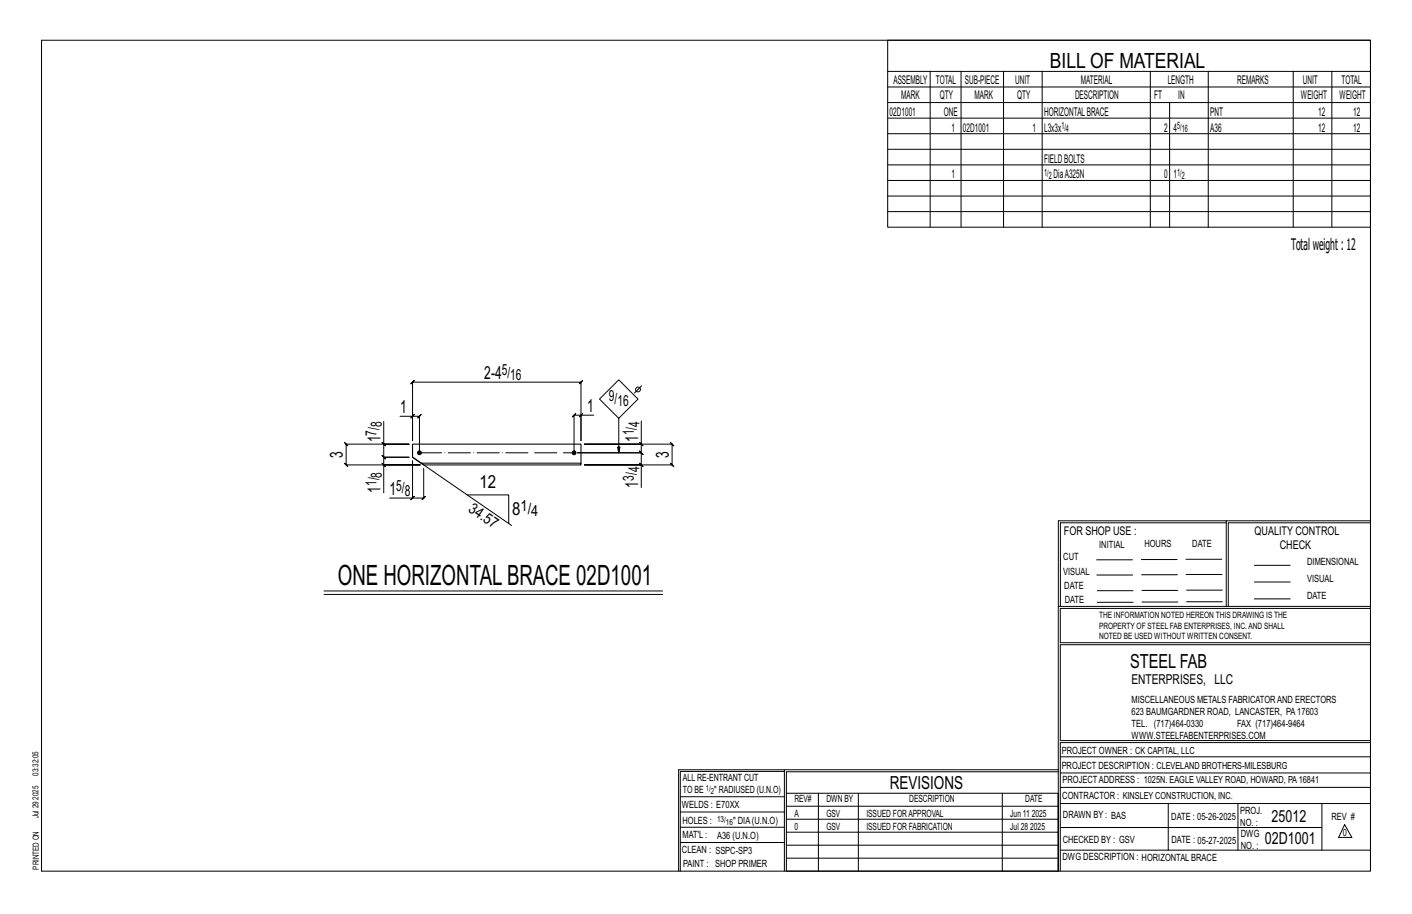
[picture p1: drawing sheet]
<svg xmlns="http://www.w3.org/2000/svg" width="432mm" height="279mm" viewBox="0 0 432 279" stroke-linecap="round" stroke-linejoin="round" font-family="sans-serif">
<defs><g id="words">
<text font-size="8.6" x="103.3" y="178.7">ONE HORIZONTALBRACE 02D1001</text>
<text font-size="6.4" x="321.1" y="20.7">BILL OF MATERIAL</text>
<text font-size="5.9" x="345.6" y="204.1">STEEL FAB</text>
<g font-size="5.5">
<text x="148.1" y="115.8">2-4</text>
<text x="179.5" y="125.9">1</text>
<text x="122.3" y="126.3">1</text>
<text x="116.4" y="135.2" transform="rotate(-90 116.4 135.2)">1</text>
<text x="195.1" y="135.1" transform="rotate(-90 195.1 135.1)">1</text>
<text x="104.9" y="140" transform="rotate(-90 104.9 140)">3</text>
<text x="204.5" y="140" transform="rotate(-90 204.5 140)">3</text>
<text x="146.7" y="149.2">12</text>
<text x="195.1" y="149" transform="rotate(-90 195.1 149)">1</text>
<text x="116.4" y="150.7" transform="rotate(-90 116.4 150.7)">1</text>
<text x="119.1" y="151.3">1</text>
<text x="156.6" y="157.4">8</text>
<text x="272.2" y="241.1">REVISIONS</text>
</g>
<g font-size="5.1">
<text x="388.9" y="251.3">25012</text>
<text x="386.8" y="258.1">02D1001</text>
</g>
<text font-size="4.9" x="394.8" y="76.4">Totalweight : 12</text>
<g font-size="4.7">
<text x="153.4" y="114.6">5/</text>
<text x="156" y="116.2">16</text>
<text x="186.2" y="122.5">9/</text>
<text x="188.8" y="124.2">16</text>
<text x="116.8" y="130.6" transform="rotate(-90 116.8 130.6)">8</text>
<text x="195.5" y="130.5" transform="rotate(-90 195.5 130.5)">4</text>
<text x="115.1" y="133.2" transform="rotate(-90 115.1 133.2)">7/</text>
<text x="193.9" y="133.1" transform="rotate(-90 193.9 133.1)">1/</text>
<text x="115.1" y="148.6" transform="rotate(-90 115.1 148.6)">1/</text>
<text x="116.8" y="146" transform="rotate(-90 116.8 146)">8</text>
<text x="193.9" y="147" transform="rotate(-90 193.9 147)">3/</text>
<text x="195.5" y="144.4" transform="rotate(-90 195.5 144.4)">4</text>
<text x="121.2" y="150">5/</text>
<text x="123.8" y="151.7">8</text>
<text x="143" y="156.1" transform="rotate(35 143 156.1)">34.57</text>
<text x="159.2" y="156.2">1/</text>
<text x="162.5" y="157.8">4</text>
</g>
<text font-size="4.2" x="346" y="209.1">ENTERPRISES, LLC</text>
<g font-size="3.7">
<text x="273.2" y="25.6">ASSEMBLY</text>
<text x="286.2" y="25.6">TOTAL</text>
<text x="295.1" y="25.6">SUB-PIECE</text>
<text x="310.4" y="25.6">UNIT</text>
<text x="330.5" y="25.6">MATERIAL</text>
<text x="357.1" y="25.6">LENGTH</text>
<text x="378.3" y="25.6">REMARKS</text>
<text x="398.4" y="25.6">UNIT</text>
<text x="410.2" y="25.6">TOTAL</text>
<text x="272.1" y="35.5">02D1001</text>
<text x="275.6" y="30.4">MARK</text>
<text x="287.4" y="30.4">QTY</text>
<text x="288.6" y="35.5">ONE</text>
<text x="298" y="30.4">MARK</text>
<text x="311" y="30.4">QTY</text>
<text x="319.3" y="35.5">HORIZONTALBRACE</text>
<text x="328.7" y="30.4">DESCRIPTION</text>
<text x="353" y="30.4">FT</text>
<text x="360.3" y="30.4">IN</text>
<text x="370.1" y="35.5">PNT</text>
<text x="397.8" y="30.4">WEIGHT</text>
<text x="403.2" y="35.5">12</text>
<text x="409.6" y="30.4">WEIGHT</text>
<text x="413.8" y="35.5">12</text>
<text x="290.9" y="40.2">1</text>
<text x="294.5" y="40.2">02D1001</text>
<text x="315.8" y="40.2">1</text>
<text x="319.3" y="40.2">L3x3x</text>
<text x="356" y="40.2">2</text>
<text x="358.9" y="40.2">4</text>
<text x="370.1" y="40.2">A36</text>
<text x="403.2" y="40.2">12</text>
<text x="413.8" y="40.2">12</text>
<text x="319.3" y="49.7">FIELDBOLTS</text>
<text x="290.9" y="54.5">1</text>
<text x="322.2" y="54.5">DiaA325N</text>
<text x="356" y="54.5">0</text>
<text x="358.9" y="54.5">1</text>
<text x="325.3" y="163.4">FOR SHOP USE :</text>
<text x="383.7" y="163.4">QUALITY CONTROL</text>
<text x="391.4" y="167.8">CHECK</text>
</g>
<g font-size="3.1">
<text x="324.6" y="39.4">1/</text>
<text x="326" y="40.5">4</text>
<text x="360" y="39.4">5/</text>
<text x="361.4" y="40.5">16</text>
<text x="319.3" y="53.7">1/</text>
<text x="360" y="53.7">1/</text>
<text x="320.7" y="54.8">2</text>
<text x="361.4" y="54.8">2</text>
<text x="336.2" y="167.4">INITIAL</text>
<text x="350" y="167.1">HOURS</text>
<text x="364.6" y="167.2">DATE</text>
<text x="325.2" y="171.3">CUT</text>
<text x="399.8" y="172.8">DIMENSIONAL</text>
<text x="325.1" y="175.8">VISUAL</text>
<text x="399.8" y="177.9">VISUAL</text>
<text x="325.5" y="180">DATE</text>
<text x="325.7" y="184.4">DATE</text>
<text x="399.8" y="183.1">DATE</text>
<text x="346" y="215">MISCELLANEOUS METALS FABRICATORAND ERECTORS</text>
<text x="346" y="218.6">623 BAUMGARDNER ROAD, LANCASTER, PA17603</text>
<text x="346" y="225.8">WWW.STEELFABENTERPRISES.COM</text>
<text x="346" y="222.2">TEL. (717)464-0330</text>
<text x="378.3" y="222.2">FAX (717)464-9464</text>
<text x="324.7" y="230.5">PROJECT OWNER : CK CAPITAL, LLC</text>
<text x="208.8" y="238.8">ALL RE-ENTRANT CUT</text>
<text x="324.7" y="235.1">PROJECT DESCRIPTION : CLEVELAND BROTHERS-MILESBURG</text>
<text x="324.9" y="239.5">PROJECTADDRESS : 1025N. EAGLE VALLEY ROAD, HOWARD, PA16841</text>
<text x="208.8" y="242.5">TO BE</text>
<text x="218.4" y="242.5">&quot; RADIUSED (U.N.O)</text>
<text x="242.9" y="245.3">REV#</text>
<text x="252.7" y="245.3">DWN BY</text>
<text x="278.1" y="245.3">DESCRIPTION</text>
<text x="313.5" y="245.3">DATE</text>
<text x="324.9" y="244.2">CONTRACTOR : KINSLEY CONSTRUCTION, INC.</text>
<text x="208.5" y="247">WELDS : E70XX</text>
<text x="208.7" y="251.7">HOLES :</text>
<text x="224.2" y="251.8">&quot; DIA(U.N.O)</text>
<text x="242.9" y="249.9">A</text>
<text x="252.7" y="249.9">GSV</text>
<text x="264.9" y="249.9">ISSUED FORAPPROVAL</text>
<text x="309" y="249.9">Jun 11</text>
<text x="315.5" y="249.9">2025</text>
<text x="325.1" y="250">DRAWN BY : BAS</text>
<text x="358.2" y="250.5">DATE : 05-26-2025</text>
<text x="379.3" y="248.9">PROJ.</text>
<text x="407.2" y="250.5">REV #</text>
<text x="208.7" y="256.3">MAT'L :</text>
<text x="219.3" y="256.4">A36 (U.N.O)</text>
<text x="242.9" y="253.8">0</text>
<text x="252.7" y="253.8">GSV</text>
<text x="264.9" y="253.8">ISSUED FOR FABRICATION</text>
<text x="309" y="253.8">Jul 28</text>
<text x="315" y="253.8">2025</text>
<text x="325" y="257.6">CHECKED BY : GSV</text>
<text x="358.3" y="257.7">DATE : 05-27-2025</text>
<text x="379.3" y="252.5">NO. :</text>
<text x="379.5" y="255.9">DWG</text>
<text x="410.6" y="255.5">0</text>
<text x="208.6" y="260.7">CLEAN : SSPC-SP3</text>
<text x="324.9" y="262.9">DWG DESCRIPTION : HORIZONTAL BRACE</text>
<text x="379.5" y="259.5">NO. :</text>
<text x="208.9" y="265">PAINT : SHOP PRIMER</text>
</g>
<g font-size="2.7">
<text x="336.1" y="189">THE INFORMATION NOTED HEREON THIS DRAWING IS THE</text>
<text x="336.1" y="195.4">NOTED BE USED WITHOUT WRITTEN CONSENT.</text>
<text x="336.1" y="192.2">PROPERTY OF STEEL FAB ENTERPRISES, INC.AND SHALL</text>
</g>
<g font-size="2.6">
<text x="215.9" y="241.8">1/</text>
<text x="217.4" y="242.7">2</text>
<text x="219.3" y="251.1">13/</text>
<text x="222" y="252.1">16</text>
</g>
<g font-size="2.5">
<text x="11.7" y="237.1" transform="rotate(-90 11.7 237.1)">03:32:05</text>
<text x="11.8" y="244.4" transform="rotate(-90 11.8 244.4)">2025</text>
<text x="11.8" y="250.1" transform="rotate(-90 11.8 250.1)">Jul 29</text>
<text x="11.9" y="265.8" transform="rotate(-90 11.9 265.8)">PRINTED ON</text>
</g>
</g></defs>
<g fill="none" stroke="#000" stroke-width=".31">
<path d="M12.7 12.3h406.4v254h-406.4zM271.5 12.3h147.6v57.2h-147.6zM271.5 21.8h147.6M271.5 26.6h147.6M271.5 31.4h147.6M271.5 36.1h147.6M284.5 21.8v47.7M293.9 21.8v47.7M306.9 21.8v47.7M318.7 21.8v47.7M351.8 21.8v47.7M357.7 31.4v38.1"/>
<path d="M369.5 21.8v47.7M395.5 21.8v47.7M407.3 21.8v47.7M271.5 40.9h147.6M271.5 45.6h147.6M271.5 50.4h147.6M271.5 55.2h147.6M271.5 59.9h147.6M271.5 64.7h147.6M196.2 118l-2.2 2.2M116.9 135.3l1 1zM117.4 128.8v7h7.7h-19.2l-.5-.5 1 1-.5-.5v6.3l-.5-.5 1 1-.5-.5h22.6h-11.1v8.6"/>
<path d="M117.4 135.8v4l-.5-.5 1 1-.5-.5h7.7h-7.7l-.5-.5 1 1-.5-.5v2.3M125.7 127.8l1-1zM126.2 127.3h2.1l-.5 .5 1-1-.5 .5v11.1M126.2 139.8l30.2 20.8M177.7 126.9h-2.2l.5-.5-1 1 .5-.5v11.5M178.2 126.4l-1 1zM181.6 126.9h-3.9v7.8v-17.9l.5-.5-1 1 .5-.5h-51.5l.5-.5-1 1 .5-.5v17.9v-7.4h-3.9M189.2 127.9l5.9-5.9-5.9-5.9-5.9 5.9 5.9 5.9v10.5l-.4-1.7h.8l-.4 1.7M195.6 135.3l1 1zM196.1 128.7v7.1h-17.4h26.8l-.5-.5 1 1-.5-.5v6.3l-.5-.5 1 1-.5-.5h-26.8h17.4v6.9M196.1 135.8v2.6l-.5-.5 1 1-.5-.5h-19.5h19.5l-.5-.5 1 1-.5-.5v3.7M116.9 141.6l1 1z"/>
<path d="M125.7 152.8l1-1zM126.2 140.8v11.5h-7.1M129.6 143.2v9.1l.5-.5-1 1 .5-.5h-3.4M142.9 151.3h12.7v8.7M195.6 141.6l1 1zM375 159.8h-50.7v25.6M375 159.2h-51.3l-.1 107.1M419.1 159.2h-44.1v26.2M419.1 159.8h-43.5v25.6M335.4 171.1h10.9M335.4 175.8h11M349 171h11"/>
<path d="M349.1 175.7h11M362.7 171h10.9M362.7 175.6h11M383.6 172.8h11M383.6 177.9h11M99.1 180.7h103.5M99.1 181.7h103.5M323.7 185.4h95.4M335.5 184.1h11M335.5 180.6h11M349.2 184h11M349.2 180.5h11"/>
<path d="M362.9 180.4h10.9M362.9 184h10.9M383.6 183.1h11M419.1 186h-94.9v10.5h94.9M419.1 197.1h-94.9v29.3h94.9v.6h-94.9v39.3M239.9 235.8h-31.9v30.5M239.9 235.3h-32.4v31M323.6 235.3h-83.7v31M323.6 235.9h-83.1v6.6M324.2 236.3h94.9M324.2 231.4h94.9M208 252.9h31.9"/>
<path d="M208 257.5h31.9M208 243.6h31.9M208 248.2h31.9M240.5 242.5h83.1v23.8h-83.1zM240.5 258.4h83.1M240.5 254.4h83.1M240.5 250.4h83.1M240.5 246.5h83.1M250.3 242.5v23.8M262.5 242.5v23.8M306.5 242.5v23.8M324.2 253h80.1"/>
<path d="M324.2 245.6h94.9M324.2 259.9h94.9M324.2 240.7h94.9M357.3 245.6v14.3M378.6 245.6v14.3M404.3 245.6v14.3M411.2 252.1l2.2 3.9h-4zM240.5 262.3h83.1"/>
<circle cx="195.1" cy="119.1" r=".74"/>
</g>
<g fill="#000" stroke="#000" stroke-width=".31">
<circle cx="128.3" cy="138.4" r=".6"/>
<circle cx="175.5" cy="138.4" r=".6"/>
</g>
<path d="M128.8 141.6h48.9v.5h-48.1zM128.8 141.6l-2.6-1.8v-4h51.5v5.8" fill="none" stroke="#000" stroke-width=".32"/>
<path d="M128.3 138.4h47.2" fill="none" stroke="#000" stroke-width=".31" stroke-dasharray="6.8 1 0 1"/>
<use href="#words"/>
</svg>
